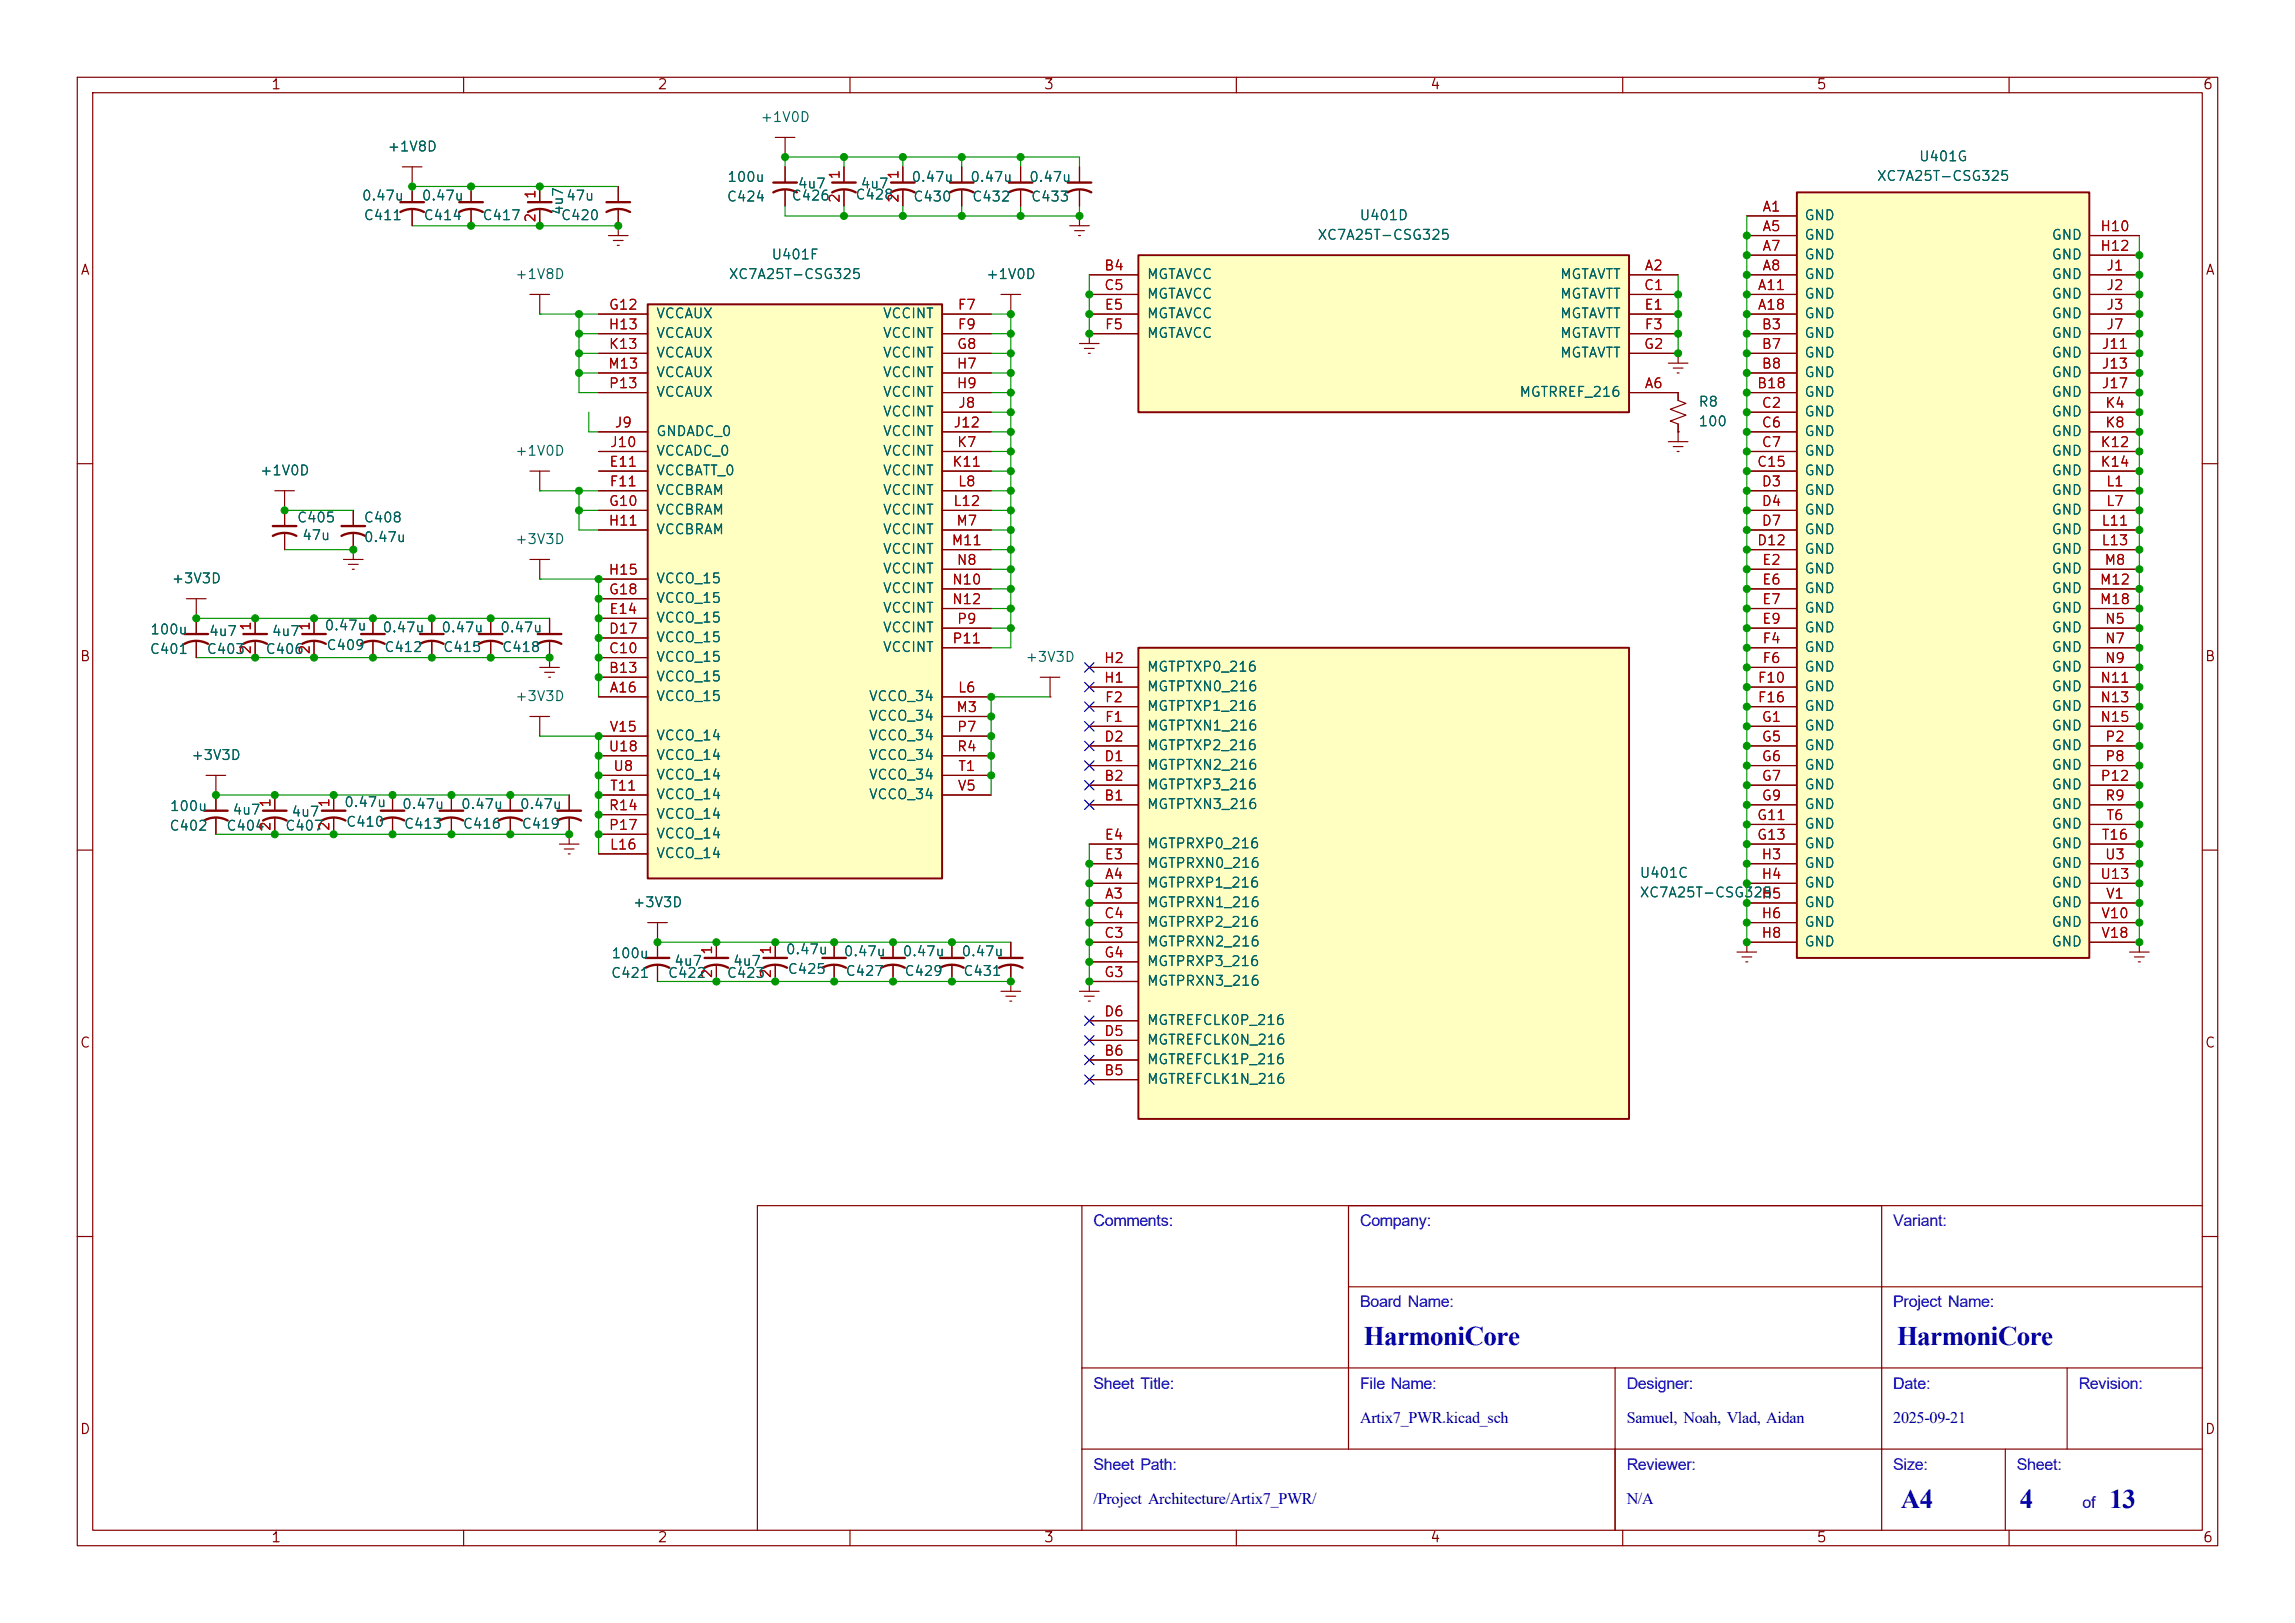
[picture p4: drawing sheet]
<svg xmlns="http://www.w3.org/2000/svg" width="297mm" height="210mm" viewBox="0 0 297 210" stroke-linecap="round" stroke-linejoin="round" font-family="sans-serif">
<defs><g id="words">
<g font-size="3.5" fill="#00007f">
<text x="176.5" y="174.1">HarmoniCore</text>
<text x="245.5" y="174.1">HarmoniCore</text>
<text x="246" y="195.1">A4</text>
<text x="261.4" y="195.1">4</text>
<text x="273" y="195.1">13</text>
</g>
<g font-size="2.1" fill="#00f">
<text x="141.5" y="158.7">Comments:</text>
<text x="176" y="158.7">Company:</text>
<text x="245" y="158.7">Variant:</text>
<text x="176" y="169.2">Board Name:</text>
<text x="245" y="169.2">Project Name:</text>
<text x="141.5" y="179.7">Sheet Title:</text>
<text x="176" y="179.7">File Name:</text>
<text x="210.5" y="179.7">Designer:</text>
<text x="245" y="179.7">Date:</text>
<text x="269" y="179.7">Revision:</text>
<text x="141.5" y="190.2">Sheet Path:</text>
<text x="210.5" y="190.2">Reviewer:</text>
<text x="245" y="190.2">Size:</text>
<text x="261" y="190.2">Sheet:</text>
<text x="269.5" y="195.2">of</text>
</g>
<g font-size="2.1" fill="#00007f">
<text x="176" y="184.2">Artix7_PWR.kicad_sch</text>
<text x="210.5" y="184.2">Samuel, Noah, Vlad, Aidan</text>
<text x="245" y="184.2">2025-09-21</text>
<text x="141.5" y="194.7">/Project Architecture/Artix7_PWR/</text>
<text x="210.5" y="194.7">N/A</text>
</g>
<g font-size="1.3" fill="#840000">
<text x="35" y="11.9">1</text>
<text x="85" y="11.9">2</text>
<text x="135" y="11.9">3</text>
<text x="185" y="11.9">4</text>
<text x="235" y="11.9">5</text>
<text x="285" y="11.9">6</text>
<text x="10.3" y="35.9">A</text>
<text x="285.3" y="35.9">A</text>
<text x="10.3" y="85.9">B</text>
<text x="285.3" y="85.9">B</text>
<text x="10.3" y="135.9">C</text>
<text x="285.3" y="135.9">C</text>
<text x="10.3" y="185.9">D</text>
<text x="285.3" y="185.9">D</text>
<text x="35" y="199.9">1</text>
<text x="85" y="199.9">2</text>
<text x="135" y="199.9">3</text>
<text x="185" y="199.9">4</text>
<text x="235" y="199.9">5</text>
<text x="285" y="199.9">6</text>
</g>
<g font-size="1.3" fill="#006464">
<text x="98.3" y="16.1">+1V0D</text>
<text x="50.1" y="19.9">+1V8D</text>
<text x="94" y="23.9">100u</text>
<text x="117.9" y="23.9">0.47u</text>
<text x="125.5" y="23.9">0.47u</text>
<text x="133.1" y="23.9">0.47u</text>
<text x="242.8" y="23.7">XC7A25T-CSG325</text>
<text x="248.2" y="21.2">U401G</text>
<text x="46.7" y="26.3">0.47u</text>
<text x="47" y="28.8">C411</text>
<text x="54.5" y="26.3">0.47u</text>
<text x="54.7" y="28.8">C414</text>
<text x="62.3" y="28.8">C417</text>
<text x="72.5" y="28.8">C420</text>
<text x="73.2" y="27.9" transform="rotate(-90 73.2 27.9)">4u7</text>
<text x="73.2" y="26.3">47u</text>
<text x="94" y="26.4">C424</text>
<text x="102.4" y="26.3">C426</text>
<text x="103.2" y="24.7">4u7</text>
<text x="110.6" y="26.1">C428</text>
<text x="111.3" y="24.7">4u7</text>
<text x="118.1" y="26.4">C430</text>
<text x="125.7" y="26.4">C432</text>
<text x="133.3" y="26.4">C433</text>
<text x="175.9" y="28.8">U401D</text>
<text x="233.4" y="28.8">GND</text>
<text x="99.7" y="33.9">U401F</text>
<text x="170.4" y="31.3">XC7A25T-CSG325</text>
<text x="233.4" y="31.3">GND</text>
<text x="233.4" y="33.9">GND</text>
<text x="265.4" y="31.3">GND</text>
<text x="265.4" y="33.9">GND</text>
<text x="66.6" y="36.4">+1V8D</text>
<text x="84.8" y="41.5">VCCAUX</text>
<text x="94.2" y="36.4">XC7A25T-CSG325</text>
<text x="114.2" y="41.5">VCCINT</text>
<text x="127.5" y="36.4">+1V0D</text>
<text x="148.3" y="36.4">MGTAVCC</text>
<text x="148.3" y="39">MGTAVCC</text>
<text x="148.3" y="41.5">MGTAVCC</text>
<text x="201.8" y="36.4">MGTAVTT</text>
<text x="201.8" y="39">MGTAVTT</text>
<text x="201.8" y="41.5">MGTAVTT</text>
<text x="233.4" y="36.4">GND</text>
<text x="233.4" y="39">GND</text>
<text x="233.4" y="41.5">GND</text>
<text x="265.4" y="36.4">GND</text>
<text x="265.4" y="39">GND</text>
<text x="265.4" y="41.5">GND</text>
<text x="84.8" y="44">VCCAUX</text>
<text x="84.8" y="46.6">VCCAUX</text>
<text x="114.2" y="44">VCCINT</text>
<text x="114.2" y="46.6">VCCINT</text>
<text x="148.3" y="44">MGTAVCC</text>
<text x="201.8" y="44">MGTAVTT</text>
<text x="201.8" y="46.6">MGTAVTT</text>
<text x="233.4" y="44">GND</text>
<text x="233.4" y="46.6">GND</text>
<text x="265.4" y="44">GND</text>
<text x="265.4" y="46.6">GND</text>
<text x="84.8" y="49.1">VCCAUX</text>
<text x="84.8" y="51.7">VCCAUX</text>
<text x="114.2" y="49.1">VCCINT</text>
<text x="114.2" y="51.7">VCCINT</text>
<text x="196.5" y="51.7">MGTRREF_216</text>
<text x="219.7" y="52.9">R8</text>
<text x="233.4" y="49.1">GND</text>
<text x="233.4" y="51.7">GND</text>
<text x="265.4" y="49.1">GND</text>
<text x="265.4" y="51.7">GND</text>
<text x="66.6" y="59.3">+1V0D</text>
<text x="84.8" y="56.7">GNDADC_0</text>
<text x="84.8" y="59.3">VCCADC_0</text>
<text x="114.2" y="54.2">VCCINT</text>
<text x="114.2" y="56.7">VCCINT</text>
<text x="114.2" y="59.3">VCCINT</text>
<text x="219.7" y="55.5">100</text>
<text x="233.4" y="54.2">GND</text>
<text x="233.4" y="56.7">GND</text>
<text x="233.4" y="59.3">GND</text>
<text x="265.4" y="54.2">GND</text>
<text x="265.4" y="56.7">GND</text>
<text x="265.4" y="59.3">GND</text>
<text x="33.6" y="61.8">+1V0D</text>
<text x="84.8" y="61.8">VCCBATT_0</text>
<text x="84.8" y="64.4">VCCBRAM</text>
<text x="114.2" y="61.8">VCCINT</text>
<text x="114.2" y="64.4">VCCINT</text>
<text x="233.4" y="61.8">GND</text>
<text x="233.4" y="64.4">GND</text>
<text x="265.4" y="61.8">GND</text>
<text x="265.4" y="64.4">GND</text>
<text x="38.3" y="67.9">C405</text>
<text x="39" y="70.2">47u</text>
<text x="47" y="67.9">C408</text>
<text x="47" y="70.5">0.47u</text>
<text x="66.6" y="70.7">+3V3D</text>
<text x="84.8" y="66.9">VCCBRAM</text>
<text x="84.8" y="69.4">VCCBRAM</text>
<text x="114.2" y="66.9">VCCINT</text>
<text x="114.2" y="69.4">VCCINT</text>
<text x="114.2" y="72">VCCINT</text>
<text x="233.4" y="66.9">GND</text>
<text x="233.4" y="69.4">GND</text>
<text x="233.4" y="72">GND</text>
<text x="265.4" y="66.9">GND</text>
<text x="265.4" y="69.4">GND</text>
<text x="265.4" y="72">GND</text>
<text x="22.1" y="75.8">+3V3D</text>
<text x="84.8" y="75.8">VCCO_15</text>
<text x="114.2" y="74.5">VCCINT</text>
<text x="114.2" y="77.1">VCCINT</text>
<text x="233.4" y="74.5">GND</text>
<text x="233.4" y="77.1">GND</text>
<text x="265.4" y="74.5">GND</text>
<text x="265.4" y="77.1">GND</text>
<text x="19.4" y="82.4">100u</text>
<text x="27" y="82.6">4u7</text>
<text x="35.1" y="82.6">4u7</text>
<text x="41.9" y="81.9">0.47u</text>
<text x="49.4" y="82.1">0.47u</text>
<text x="57" y="82.1">0.47u</text>
<text x="64.6" y="82.1">0.47u</text>
<text x="84.8" y="83.4">VCCO_15</text>
<text x="84.8" y="80.9">VCCO_15</text>
<text x="84.8" y="78.3">VCCO_15</text>
<text x="114.2" y="79.6">VCCINT</text>
<text x="114.2" y="82.1">VCCINT</text>
<text x="233.4" y="79.6">GND</text>
<text x="233.4" y="82.1">GND</text>
<text x="265.4" y="79.6">GND</text>
<text x="265.4" y="82.1">GND</text>
<text x="19.3" y="84.9">C401</text>
<text x="26.7" y="84.9">C403</text>
<text x="34.3" y="84.9">C406</text>
<text x="42.2" y="84.4">C409</text>
<text x="49.6" y="84.7">C412</text>
<text x="57.3" y="84.7">C415</text>
<text x="64.9" y="84.7">C418</text>
<text x="84.8" y="88.5">VCCO_15</text>
<text x="84.8" y="86">VCCO_15</text>
<text x="114.2" y="84.7">VCCINT</text>
<text x="132.6" y="86">+3V3D</text>
<text x="148.3" y="89.8">MGTPTXN0_216</text>
<text x="148.3" y="87.2">MGTPTXP0_216</text>
<text x="233.4" y="84.7">GND</text>
<text x="233.4" y="87.2">GND</text>
<text x="233.4" y="89.8">GND</text>
<text x="265.4" y="84.7">GND</text>
<text x="265.4" y="87.2">GND</text>
<text x="265.4" y="89.8">GND</text>
<text x="66.6" y="91">+3V3D</text>
<text x="84.8" y="91">VCCO_15</text>
<text x="112.4" y="91">VCCO_34</text>
<text x="112.4" y="93.6">VCCO_34</text>
<text x="148.3" y="94.8">MGTPTXN1_216</text>
<text x="148.3" y="92.3">MGTPTXP1_216</text>
<text x="233.4" y="92.3">GND</text>
<text x="233.4" y="94.8">GND</text>
<text x="265.4" y="92.3">GND</text>
<text x="265.4" y="94.8">GND</text>
<text x="24.7" y="98.7">+3V3D</text>
<text x="84.8" y="101.2">VCCO_14</text>
<text x="84.8" y="98.7">VCCO_14</text>
<text x="84.8" y="96.1">VCCO_14</text>
<text x="112.4" y="96.1">VCCO_34</text>
<text x="112.4" y="98.7">VCCO_34</text>
<text x="112.4" y="101.2">VCCO_34</text>
<text x="148.3" y="99.9">MGTPTXN2_216</text>
<text x="148.3" y="97.4">MGTPTXP2_216</text>
<text x="233.4" y="97.4">GND</text>
<text x="233.4" y="99.9">GND</text>
<text x="265.4" y="97.4">GND</text>
<text x="265.4" y="99.9">GND</text>
<text x="21.8" y="107.8">C402</text>
<text x="21.9" y="105.3">100u</text>
<text x="29.2" y="107.8">C404</text>
<text x="30" y="105.7">4u7</text>
<text x="36.8" y="107.8">C407</text>
<text x="37.6" y="106">4u7</text>
<text x="44.5" y="104.7">0.47u</text>
<text x="44.7" y="107.3">C410</text>
<text x="51.9" y="105">0.47u</text>
<text x="52.2" y="107.5">C413</text>
<text x="59.6" y="105">0.47u</text>
<text x="59.8" y="107.5">C416</text>
<text x="67.2" y="105">0.47u</text>
<text x="67.4" y="107.5">C419</text>
<text x="84.8" y="106.3">VCCO_14</text>
<text x="84.8" y="103.7">VCCO_14</text>
<text x="112.4" y="103.7">VCCO_34</text>
<text x="148.3" y="105">MGTPTXN3_216</text>
<text x="148.3" y="102.5">MGTPTXP3_216</text>
<text x="233.4" y="102.5">GND</text>
<text x="233.4" y="105">GND</text>
<text x="233.4" y="107.5">GND</text>
<text x="265.4" y="102.5">GND</text>
<text x="265.4" y="105">GND</text>
<text x="265.4" y="107.5">GND</text>
<text x="84.8" y="111.4">VCCO_14</text>
<text x="84.8" y="108.8">VCCO_14</text>
<text x="148.3" y="112.6">MGTPRXN0_216</text>
<text x="148.3" y="110.1">MGTPRXP0_216</text>
<text x="212.1" y="113.9">U401C</text>
<text x="233.4" y="110.1">GND</text>
<text x="233.4" y="112.6">GND</text>
<text x="265.4" y="110.1">GND</text>
<text x="265.4" y="112.6">GND</text>
<text x="81.8" y="117.7">+3V3D</text>
<text x="148.3" y="117.7">MGTPRXN1_216</text>
<text x="148.3" y="115.2">MGTPRXP1_216</text>
<text x="212.1" y="116.4">XC7A25T-CSG325</text>
<text x="233.4" y="115.2">GND</text>
<text x="233.4" y="117.7">GND</text>
<text x="265.4" y="115.2">GND</text>
<text x="265.4" y="117.7">GND</text>
<text x="79" y="124.3">100u</text>
<text x="87.2" y="125.3">4u7</text>
<text x="94.8" y="125.3">4u7</text>
<text x="101.6" y="123.8">0.47u</text>
<text x="109.1" y="124.1">0.47u</text>
<text x="116.7" y="124.1">0.47u</text>
<text x="124.3" y="124.1">0.47u</text>
<text x="148.3" y="122.8">MGTPRXN2_216</text>
<text x="148.3" y="120.2">MGTPRXP2_216</text>
<text x="148.3" y="125.3">MGTPRXP3_216</text>
<text x="233.4" y="120.2">GND</text>
<text x="233.4" y="122.8">GND</text>
<text x="265.4" y="120.2">GND</text>
<text x="265.4" y="122.8">GND</text>
<text x="79" y="126.8">C421</text>
<text x="86.3" y="126.8">C422</text>
<text x="94" y="126.8">C423</text>
<text x="101.8" y="126.3">C425</text>
<text x="109.3" y="126.6">C427</text>
<text x="117" y="126.6">C429</text>
<text x="124.6" y="126.6">C431</text>
<text x="148.3" y="127.9">MGTPRXN3_216</text>
<text x="148.3" y="135.5">MGTREFCLK0N_216</text>
<text x="148.3" y="132.9">MGTREFCLK0P_216</text>
<text x="148.3" y="140.6">MGTREFCLK1N_216</text>
<text x="148.3" y="138">MGTREFCLK1P_216</text>
</g>
<g font-size="1.3" fill="#a90000">
<text x="109" y="23.3" transform="rotate(-90 109 23.3)">1</text>
<text x="116.6" y="23.3" transform="rotate(-90 116.6 23.3)">1</text>
<text x="69.6" y="28.9" transform="rotate(-90 69.6 28.9)">2</text>
<text x="69.6" y="25.9" transform="rotate(-90 69.6 25.9)">1</text>
<text x="109" y="26.4" transform="rotate(-90 109 26.4)">2</text>
<text x="116.6" y="26.4" transform="rotate(-90 116.6 26.4)">2</text>
<text x="228" y="27.7">A1</text>
<text x="142.8" y="35.3">B4</text>
<text x="212.7" y="35.3">A2</text>
<text x="228" y="30.2">A5</text>
<text x="228" y="32.8">A7</text>
<text x="228" y="35.3">A8</text>
<text x="271.7" y="30.2">H10</text>
<text x="271.7" y="32.8">H12</text>
<text x="272.5" y="35.3">J1</text>
<text x="78.7" y="40.4">G12</text>
<text x="123.8" y="40.4">F7</text>
<text x="142.8" y="37.8">C5</text>
<text x="142.9" y="40.4">E5</text>
<text x="212.7" y="37.8">C1</text>
<text x="212.7" y="40.4">E1</text>
<text x="227.4" y="37.8">A11</text>
<text x="227.4" y="40.4">A18</text>
<text x="272.5" y="37.8">J2</text>
<text x="272.5" y="40.4">J3</text>
<text x="78.7" y="42.9">H13</text>
<text x="78.7" y="45.5">K13</text>
<text x="123.8" y="45.5">G8</text>
<text x="123.8" y="42.9">F9</text>
<text x="142.9" y="42.9">F5</text>
<text x="212.7" y="45.5">G2</text>
<text x="212.7" y="42.9">F3</text>
<text x="227.9" y="42.9">B3</text>
<text x="227.9" y="45.5">B7</text>
<text x="271.9" y="45.5">J11</text>
<text x="272.5" y="42.9">J7</text>
<text x="78.6" y="48">M13</text>
<text x="78.7" y="50.5">P13</text>
<text x="123.7" y="48">H7</text>
<text x="123.7" y="50.5">H9</text>
<text x="123.9" y="53.1">J8</text>
<text x="212.7" y="50.5">A6</text>
<text x="227.3" y="50.5">B18</text>
<text x="227.9" y="48">B8</text>
<text x="227.9" y="53.1">C2</text>
<text x="271.9" y="48">J13</text>
<text x="271.9" y="50.5">J17</text>
<text x="272.3" y="53.1">K4</text>
<text x="78.9" y="58.2">J10</text>
<text x="79.5" y="55.6">J9</text>
<text x="123.3" y="55.6">J12</text>
<text x="123.8" y="58.2">K7</text>
<text x="227.9" y="55.6">C6</text>
<text x="227.9" y="58.2">C7</text>
<text x="271.7" y="58.2">K12</text>
<text x="272.3" y="55.6">K8</text>
<text x="78.7" y="65.8">G10</text>
<text x="78.8" y="60.7">E11</text>
<text x="78.8" y="63.2">F11</text>
<text x="123.1" y="60.7">K11</text>
<text x="123.3" y="65.8">L12</text>
<text x="123.9" y="63.2">L8</text>
<text x="227.3" y="60.7">C15</text>
<text x="227.9" y="63.2">D3</text>
<text x="227.9" y="65.8">D4</text>
<text x="271.7" y="60.7">K14</text>
<text x="272.5" y="63.2">L1</text>
<text x="272.5" y="65.8">L7</text>
<text x="78.7" y="68.3">H11</text>
<text x="123.1" y="70.9">M11</text>
<text x="123.7" y="68.3">M7</text>
<text x="227.3" y="70.9">D12</text>
<text x="227.9" y="68.3">D7</text>
<text x="271.9" y="68.3">L11</text>
<text x="271.9" y="70.9">L13</text>
<text x="78.7" y="74.7">H15</text>
<text x="78.7" y="77.2">G18</text>
<text x="123.1" y="75.9">N10</text>
<text x="123.7" y="73.4">N8</text>
<text x="228" y="73.4">E2</text>
<text x="228" y="75.9">E6</text>
<text x="271.6" y="75.9">M12</text>
<text x="272.3" y="73.4">M8</text>
<text x="32.8" y="81.7" transform="rotate(-90 32.8 81.7)">1</text>
<text x="40.4" y="81.7" transform="rotate(-90 40.4 81.7)">1</text>
<text x="78.7" y="82.3">D17</text>
<text x="78.8" y="79.8">E14</text>
<text x="123.1" y="78.5">N12</text>
<text x="123.1" y="83.6">P11</text>
<text x="123.8" y="81">P9</text>
<text x="228" y="78.5">E7</text>
<text x="228" y="81">E9</text>
<text x="228" y="83.6">F4</text>
<text x="271.6" y="78.5">M18</text>
<text x="272.3" y="81">N5</text>
<text x="272.3" y="83.6">N7</text>
<text x="32.8" y="84.8" transform="rotate(-90 32.8 84.8)">2</text>
<text x="40.4" y="84.8" transform="rotate(-90 40.4 84.8)">2</text>
<text x="78.7" y="87.4">B13</text>
<text x="78.7" y="84.8">C10</text>
<text x="78.8" y="89.9">A16</text>
<text x="123.9" y="89.9">L6</text>
<text x="142.8" y="88.6">H1</text>
<text x="142.8" y="86.1">H2</text>
<text x="227.4" y="88.6">F10</text>
<text x="228" y="86.1">F6</text>
<text x="271.7" y="88.6">N11</text>
<text x="272.3" y="86.1">N9</text>
<text x="78.8" y="95">V15</text>
<text x="123.7" y="92.5">M3</text>
<text x="123.8" y="95">P7</text>
<text x="142.9" y="93.7">F1</text>
<text x="142.9" y="91.2">F2</text>
<text x="227.4" y="91.2">F16</text>
<text x="227.9" y="93.7">G1</text>
<text x="271.7" y="91.2">N13</text>
<text x="271.7" y="93.7">N15</text>
<text x="78.7" y="97.5">U18</text>
<text x="79.3" y="100.1">U8</text>
<text x="123.8" y="97.5">R4</text>
<text x="123.9" y="100.1">T1</text>
<text x="142.8" y="101.3">B2</text>
<text x="142.8" y="98.8">D1</text>
<text x="142.8" y="96.3">D2</text>
<text x="227.9" y="96.3">G5</text>
<text x="227.9" y="98.8">G6</text>
<text x="227.9" y="101.3">G7</text>
<text x="271.7" y="101.3">P12</text>
<text x="272.3" y="96.3">P2</text>
<text x="272.3" y="98.8">P8</text>
<text x="35.3" y="107.6" transform="rotate(-90 35.3 107.6)">2</text>
<text x="35.3" y="104.6" transform="rotate(-90 35.3 104.6)">1</text>
<text x="42.9" y="107.6" transform="rotate(-90 42.9 107.6)">2</text>
<text x="42.9" y="104.6" transform="rotate(-90 42.9 104.6)">1</text>
<text x="78.7" y="107.7">P17</text>
<text x="78.7" y="105.2">R14</text>
<text x="78.9" y="102.6">T11</text>
<text x="123.8" y="102.6">V5</text>
<text x="142.8" y="103.9">B1</text>
<text x="227.3" y="106.4">G11</text>
<text x="227.9" y="103.9">G9</text>
<text x="272.3" y="103.9">R9</text>
<text x="272.5" y="106.4">T6</text>
<text x="78.8" y="110.2">L16</text>
<text x="142.9" y="111.5">E3</text>
<text x="142.9" y="109">E4</text>
<text x="227.3" y="109">G13</text>
<text x="227.9" y="111.5">H3</text>
<text x="271.9" y="109">T16</text>
<text x="272.3" y="111.5">U3</text>
<text x="142.8" y="119.1">C4</text>
<text x="142.9" y="116.6">A3</text>
<text x="142.9" y="114">A4</text>
<text x="227.9" y="114">H4</text>
<text x="227.9" y="116.6">H5</text>
<text x="227.9" y="119.1">H6</text>
<text x="271.7" y="114">U13</text>
<text x="271.8" y="119.1">V10</text>
<text x="272.4" y="116.6">V1</text>
<text x="92.5" y="123.6" transform="rotate(-90 92.5 123.6)">1</text>
<text x="100.1" y="123.6" transform="rotate(-90 100.1 123.6)">1</text>
<text x="142.8" y="121.7">C3</text>
<text x="142.8" y="124.2">G4</text>
<text x="227.9" y="121.7">H8</text>
<text x="271.8" y="121.7">V18</text>
<text x="92.5" y="126.7" transform="rotate(-90 92.5 126.7)">2</text>
<text x="100.1" y="126.7" transform="rotate(-90 100.1 126.7)">2</text>
<text x="142.8" y="131.8">D6</text>
<text x="142.8" y="126.7">G3</text>
<text x="142.8" y="136.9">B6</text>
<text x="142.8" y="134.4">D5</text>
<text x="142.8" y="139.4">B5</text>
</g>
</g></defs>
<g fill="none" stroke="#840000" stroke-width=".15">
<path d="M10 10h277v190h-277zM12 12h273v186h-273zM60 10v2M110 10v2M160 10v2M210 10v2M260 10v2M52.1 21.6h2.5M53.3 24.1h.1M53.3 21.6v4.6M53.3 27.2v2M61 24.1v2.1"/>
<path d="M61 27.2v2M68.6 38.1h2.5M69.8 24.1v2.1M69.8 27.2v2M69.8 38.1v2.5M80 24.1v2.1M80 27.2v2M69.8 40.6h.1M139.7 44.5h2.5M140.3 45.1h1.3M140.8 45.7h.3M141 43.2h.1"/>
<path d="M141 43.2v1.3M10 60h2M68.6 61h2.5M69.8 63.5h.1M69.8 61v2.5M285 60h2M134.6 87.6h2.6M135.9 90.2h.1M135.9 87.6v2.6M10 110h2M58.4 102.9v2M58.4 105.9v2.1"/>
<path d="M285 110h2M123.2 121.9v2.1M123.2 125v2M129.5 128.3h2.6M130.2 128.9h1.2M130.7 129.5h.2M130.8 127h.1M130.8 121.9v2.1M130.8 125v3.3M139.7 128.3h2.5M140.3 128.9h1.3M140.8 129.5h.3"/>
<path d="M141 127h.1M141 127v1.3M140 156v42M174.5 156v31.5M243.5 156v42M285 156h-187v42M10 160h2M140 177h145M174.5 166.5h110.5M209 177v21M267.5 177v10.5M285 160h2"/>
<path d="M60 198v2M110 198v2M140 187.5h145M160 198v2M210 198v2M259.5 187.5v10.5M260 198v2"/>
</g>
<g fill="none" stroke="#840000" stroke-width=".3">
<path d="M51.8 27.4a3.2 3.2 0 0 1 3.1 0M51.8 26.2h3.1M59.4 27.4a3.2 3.2 0 0 1 3.1 0M59.4 26.2h3.1M68.3 27.4a3.2 3.2 0 0 1 3.1 0M68.3 26.2h3.1M78.5 27.4a3.2 3.2 0 0 1 3 0M78.5 26.2h3M56.9 106.2a3.2 3.2 0 0 1 3 0M56.9 104.9h3M121.7 125.2a3.2 3.2 0 0 1 3 0M121.7 124h3"/>
<path d="M129.3 125.2a3.2 3.2 0 0 1 3 0M129.3 124h3"/>
</g>
<path d="M147.3 33h63.5v20.3h-63.5z" fill="#ffffc2"/>
<path d="M147.3 33h63.5v20.3h-63.5z" fill="none" stroke="#840000" stroke-width=".25"/>
<g fill="none" stroke="#840000" stroke-width=".15">
<path d="M132.1 21.6v2M132.1 24.6v2.1M141 35.6h6.3M141 38.1h6.3M210.8 35.6h6.4M210.8 38.1h6.4M141 40.6h6.3M141 43.2h6.3M210.8 50.8h6.4v1l1 .4-2 .8 2 .7-2 .8 1 .4v2.3M210.8 40.6h6.4M210.8 43.2h6.4M210.8 45.7h6.4"/>
<path d="M215.9 57.2h2.5M215.9 47h2.5M216.5 57.8h1.3M216.5 47.6h1.3M217 58.4h.3M217 48.3h.3M217.2 55.9h.1M217.2 45.7h.1M217.2 45.7v1.3M68.6 72.4h2.5M69.8 74.9h.1M69.8 72.4v2.5"/>
<path d="M63.5 80v2M63.5 83.1v2M68.6 92.7h2.5M69.8 95.3h.1M69.8 86.4h2.6M69.8 92.7v2.6M70.5 87h1.3M71 87.6h.2M71.1 85.1h.1M71.1 80v2M71.1 83.1v3.3M43.2 102.9v2"/>
<path d="M43.2 105.9v2.1M66 102.9v2M66 105.9v2.1M72.4 109.2h2.5M73 109.9h1.3M73.5 110.5h.3M73.7 108h.1M73.7 102.9v2M73.7 105.9v3.3M275.6 123.2h2.5M276.2 123.8h1.3M276.7 124.5h.3"/>
<path d="M276.9 121.9h.1M276.9 121.9v1.3"/>
</g>
<path d="M130.6 24.9a3.2 3.2 0 0 1 3 0M130.6 23.6h3M62 83.3a3.2 3.2 0 0 1 3 0M62 82h3M69.6 83.3a3.2 3.2 0 0 1 3 0M69.6 82h3M41.7 106.2a3.2 3.2 0 0 1 3 0M41.7 104.9h3M64.5 106.2a3.2 3.2 0 0 1 3.1 0M64.5 104.9h3.1M72.1 106.2a3.2 3.2 0 0 1 3.1 0M72.1 104.9h3.1" fill="none" stroke="#840000" stroke-width=".3"/>
<path d="M147.3 83.8h63.5v61h-63.5z" fill="#ffffc2"/>
<path d="M147.3 83.8h63.5v61h-63.5z" fill="none" stroke="#840000" stroke-width=".25"/>
<g fill="none" stroke="#840000" stroke-width=".15">
<path d="M141 99.1h6.3M141 96.5h6.3M141 94h6.3M141 91.4h6.3M141 88.9h6.3M141 86.4h6.3M50.8 102.9v2M50.8 105.9v2.1M141 116.8h6.3M141 114.3h6.3M141 104.1h6.3M141 101.6h6.3"/>
<path d="M141 119.4h6.3M141 111.8h6.3M141 109.2h6.3M141 139.7h6.3M141 137.2h6.3M141 121.9h6.3M141 134.6h6.3M141 132.1h6.3M141 127h6.3M141 124.5h6.3M224.8 123.2h2.5M225.4 123.8h1.3"/>
<path d="M225.9 124.5h.3M226.1 121.9h.1M226.1 121.9v1.3"/>
</g>
<path d="M49.3 106.2a3.2 3.2 0 0 1 3 0M49.3 104.9h3" fill="none" stroke="#840000" stroke-width=".3"/>
<path d="M232.5 24.9h37.9v99.1h-37.9z" fill="#ffffc2"/>
<path d="M232.5 24.9h37.9v99.1h-37.9z" fill="none" stroke="#840000" stroke-width=".25"/>
<g fill="none" stroke="#840000" stroke-width=".15">
<path d="M226.1 27.9h6.3M226.1 30.5h6.3M226.1 33h6.3M226.1 35.6h6.3M226.1 38.1h6.3M270.5 30.5h6.4M270.5 33h6.4M270.5 35.6h6.4M270.5 38.1h6.4M226.1 40.6h6.3M226.1 43.2h6.3M226.1 45.7h6.3"/>
<path d="M226.1 48.3h6.3M226.1 50.8h6.3M226.1 53.3h6.3M226.1 55.9h6.3M226.1 58.4h6.3M270.5 40.6h6.4M270.5 43.2h6.4M270.5 45.7h6.4M270.5 48.3h6.4M270.5 50.8h6.4M270.5 53.3h6.4M270.5 55.9h6.4"/>
<path d="M270.5 58.4h6.4M24.1 77.5h2.6M25.4 77.5v4.5M35.6 63.5h2.5M36.8 66h.1M36.8 63.5v4.6M36.8 69.1v2M44.4 72.4h2.6M45.1 73h1.3M45.6 73.7h.2M45.7 71.1h.1M45.7 66v2.1"/>
<path d="M45.7 69.1v3.3M226.1 61h6.3M226.1 63.5h6.3M226.1 66h6.3M226.1 68.6h6.3M226.1 71.1h6.3M226.1 73.7h6.3M226.1 76.2h6.3M226.1 78.7h6.3M270.5 61h6.4M270.5 63.5h6.4M270.5 66h6.4"/>
<path d="M270.5 68.6h6.4M270.5 71.1h6.4M270.5 73.7h6.4M270.5 76.2h6.4M270.5 78.7h6.4M25.4 80h.1M25.4 83.1v2M33 80v2M33 83.1v2M40.6 80v2M40.6 83.1v2M48.3 80v2"/>
<path d="M48.3 83.1v2M55.9 80v2M55.9 83.1v2M226.1 81.3h6.3M226.1 83.8h6.3M226.1 86.4h6.3M226.1 88.9h6.3M226.1 91.4h6.3M226.1 94h6.3M226.1 96.5h6.3M226.1 99.1h6.3M270.5 81.3h6.4"/>
<path d="M270.5 83.8h6.4M270.5 86.4h6.4M270.5 88.9h6.4M270.5 91.4h6.4M270.5 94h6.4M270.5 96.5h6.4M270.5 99.1h6.4M26.7 100.3h2.5M27.9 102.9h.1M27.9 100.3v4.6M27.9 105.9v2.1M35.6 102.9v2"/>
<path d="M35.6 105.9v2.1M226.1 101.6h6.3M226.1 104.1h6.3M226.1 106.7h6.3M226.1 109.2h6.3M226.1 111.8h6.3M226.1 114.3h6.3M226.1 116.8h6.3M226.1 119.4h6.3M270.5 101.6h6.4M270.5 104.1h6.4M270.5 106.7h6.4"/>
<path d="M270.5 109.2h6.4M270.5 111.8h6.4M270.5 114.3h6.4M270.5 116.8h6.4M270.5 119.4h6.4M92.7 121.9v2.1M92.7 125v2M226.1 121.9h6.3M270.5 121.9h6.4"/>
</g>
<g fill="none" stroke="#840000" stroke-width=".3">
<path d="M35.3 69.3a3.2 3.2 0 0 1 3.1 0M35.3 68.1h3.1M44.2 69.3a3.2 3.2 0 0 1 3 0M44.2 68.1h3M23.9 83.3a3.2 3.2 0 0 1 3 0M23.9 82h3M31.5 83.3a3.2 3.2 0 0 1 3 0M31.5 82h3M39.1 83.3a3.2 3.2 0 0 1 3.1 0M39.1 82h3.1M46.7 83.3a3.2 3.2 0 0 1 3.1 0M46.7 82h3.1"/>
<path d="M54.4 83.3a3.2 3.2 0 0 1 3 0M54.4 82h3M26.4 106.2a3.2 3.2 0 0 1 3.1 0M26.4 104.9h3.1M34 106.2a3.2 3.2 0 0 1 3.1 0M34 104.9h3.1M91.2 125.2a3.2 3.2 0 0 1 3 0M91.2 124h3"/>
</g>
<path d="M83.8 39.4h38.1v74.3h-38.1z" fill="#ffffc2"/>
<path d="M83.8 39.4h38.1v74.3h-38.1z" fill="none" stroke="#840000" stroke-width=".25"/>
<g fill="none" stroke="#840000" stroke-width=".15">
<path d="M100.3 17.8h2.6M101.6 17.8v2.5M53.3 24.1h.1M53.3 24.1v2.1M53.3 27.2v2M61 24.1v2.1M61 27.2v2M69.8 24.1v2.1M69.8 27.2v2M78.7 30.5h2.6M79.4 31.1h1.2M79.9 31.8h.2"/>
<path d="M80 29.2h.1M80 24.1v2.1M80 27.2v3.3M101.6 20.3h.1M101.6 21.6v2M101.6 24.6v2.1M109.2 21.6v2M109.2 24.6v2.1M116.8 21.6v2M116.8 24.6v2.1M124.5 21.6v2M124.5 24.6v2.1"/>
<path d="M129.5 38.1h2.6M130.8 38.1v2.5M132.1 21.6v2M132.1 24.6v2.1M138.4 29.2h2.6M139.1 29.8h1.2M139.6 30.5h.2M139.7 27.9h.1M139.7 21.6v2M139.7 24.6v2.1M139.7 27.9v1.3M141 38.1h6.3"/>
<path d="M141 35.6h6.3M210.8 38.1h6.4M210.8 35.6h6.4M226.1 30.5h6.3M226.1 38.1h6.3M226.1 35.6h6.3M226.1 27.9h6.3M226.1 33h6.3M270.5 30.5h6.4M270.5 38.1h6.4M270.5 35.6h6.4M270.5 33h6.4"/>
<path d="M77.5 40.6h6.3M77.5 43.2h6.3M77.5 45.7h6.3M77.5 48.3h6.3M77.5 50.8h6.3M77.5 55.9h6.3M77.5 58.4h6.3M121.9 40.6h6.4M121.9 43.2h6.4M121.9 45.7h6.4M121.9 48.3h6.4M121.9 50.8h6.4"/>
<path d="M121.9 53.3h6.4M121.9 55.9h6.4M121.9 58.4h6.4M130.8 40.6h.1M141 43.2h.1M141 40.6h6.3M141 43.2h6.3M210.8 40.6h6.4M210.8 43.2h6.4M210.8 45.7h6.4M210.8 50.8h6.4v1M217.2 55.9h.1"/>
<path d="M217.2 45.7h.1M217.2 54.9v1M226.1 40.6h6.3M226.1 43.2h6.3M226.1 45.7h6.3M226.1 48.3h6.3M226.1 50.8h6.3M226.1 53.3h6.3M226.1 55.9h6.3M226.1 58.4h6.3M270.5 40.6h6.4M270.5 43.2h6.4"/>
<path d="M270.5 45.7h6.4M270.5 48.3h6.4M270.5 50.8h6.4M270.5 53.3h6.4M270.5 55.9h6.4M270.5 58.4h6.4M36.8 66h.1M36.8 66v2.1M36.8 69.1v2M45.7 71.1h.1M45.7 66v2.1M45.7 69.1v2"/>
<path d="M77.5 61h6.3M77.5 63.5h6.3M77.5 66h6.3M77.5 77.5h6.3M77.5 68.6h6.3M77.5 74.9h6.3M121.9 61h6.4M121.9 63.5h6.4M121.9 66h6.4M121.9 68.6h6.4M121.9 71.1h6.4M121.9 73.7h6.4"/>
<path d="M121.9 76.2h6.4M121.9 78.7h6.4M226.1 61h6.3M226.1 63.5h6.3M226.1 66h6.3M226.1 68.6h6.3M226.1 71.1h6.3M226.1 73.7h6.3M226.1 76.2h6.3M226.1 78.7h6.3M270.5 61h6.4M270.5 63.5h6.4"/>
<path d="M270.5 66h6.4M270.5 68.6h6.4M270.5 71.1h6.4M270.5 73.7h6.4M270.5 76.2h6.4M270.5 78.7h6.4M25.4 80h.1M25.4 80v2M25.4 83.1v2M33 80v2M33 83.1v2M40.6 80v2"/>
<path d="M40.6 83.1v2M48.3 80v2M48.3 83.1v2M55.9 80v2M55.9 83.1v2M63.5 80v2M63.5 83.1v2M71.1 85.1h.1M71.1 80v2M71.1 83.1v2M77.5 90.2h6.3M77.5 87.6h6.3"/>
<path d="M77.5 85.1h6.3M77.5 82.6h6.3M77.5 80h6.3M77.5 95.3h6.3M77.5 97.8h6.3M121.9 90.2h6.4M121.9 92.7h6.4M121.9 95.3h6.4M121.9 81.3h6.4M121.9 83.8h6.4M121.9 97.8h6.4M141 99.1h6.3"/>
<path d="M141 96.5h6.3M141 94h6.3M141 91.4h6.3M141 88.9h6.3M141 86.4h6.3M226.1 81.3h6.3M226.1 83.8h6.3M226.1 99.1h6.3M226.1 96.5h6.3M226.1 94h6.3M226.1 91.4h6.3M226.1 88.9h6.3"/>
<path d="M226.1 86.4h6.3M270.5 81.3h6.4M270.5 83.8h6.4M270.5 99.1h6.4M270.5 96.5h6.4M270.5 94h6.4M270.5 91.4h6.4M270.5 88.9h6.4M270.5 86.4h6.4M27.9 102.9h.1M27.9 102.9v2M27.9 105.9v2.1"/>
<path d="M35.6 102.9v2M35.6 105.9v2.1M43.2 102.9v2M43.2 105.9v2.1M50.8 102.9v2M50.8 105.9v2.1M58.4 102.9v2M58.4 105.9v2.1M66 102.9v2M66 105.9v2.1M73.7 108h.1M73.7 102.9v2"/>
<path d="M73.7 105.9v2.1M77.5 110.5h6.3M77.5 108h6.3M77.5 105.4h6.3M77.5 100.3h6.3M77.5 102.9h6.3M83.8 119.4h2.6M85.1 119.4v4.6M121.9 100.3h6.4M121.9 102.9h6.4M141 119.4h6.3M141 116.8h6.3"/>
<path d="M141 114.3h6.3M141 104.1h6.3M141 101.6h6.3M141 111.8h6.3M141 109.2h6.3M226.1 119.4h6.3M226.1 116.8h6.3M226.1 114.3h6.3M226.1 104.1h6.3M226.1 101.6h6.3M226.1 111.8h6.3M226.1 109.2h6.3"/>
<path d="M226.1 106.7h6.3M270.5 119.4h6.4M270.5 116.8h6.4M270.5 114.3h6.4M270.5 104.1h6.4M270.5 101.6h6.4M270.5 111.8h6.4M270.5 109.2h6.4M270.5 106.7h6.4M85.1 121.9h.1M85.1 125v2M92.7 121.9v2.1"/>
<path d="M92.7 125v2M100.3 121.9v2.1M100.3 125v2M107.9 121.9v2.1M107.9 125v2M115.6 121.9v2.1M115.6 125v2M123.2 121.9v2.1M123.2 125v2M130.8 127h.1M130.8 121.9v2.1M130.8 125v2"/>
<path d="M141 127h.1M141 139.7h6.3M141 137.2h6.3M141 121.9h6.3M141 134.6h6.3M141 132.1h6.3M141 127h6.3M141 124.5h6.3M226.1 121.9h.1M226.1 121.9h6.3M270.5 121.9h6.4M276.9 121.9h.1"/>
</g>
<g fill="none" stroke="#840000" stroke-width=".3">
<path d="M100.1 24.9a3.2 3.2 0 0 1 3 0M100.1 23.6h3M107.7 24.9a3.2 3.2 0 0 1 3 0M107.7 23.6h3M115.3 24.9a3.2 3.2 0 0 1 3.1 0M115.3 23.6h3.1M122.9 24.9a3.2 3.2 0 0 1 3.1 0M122.9 23.6h3.1M138.2 24.9a3.2 3.2 0 0 1 3 0M138.2 23.6h3M83.6 125.2a3.2 3.2 0 0 1 3 0M83.6 124h3"/>
<path d="M98.8 125.2a3.2 3.2 0 0 1 3.1 0M98.8 124h3.1M106.4 125.2a3.2 3.2 0 0 1 3.1 0M106.4 124h3.1M114 125.2a3.2 3.2 0 0 1 3.1 0M114 124h3.1"/>
</g>
<g fill="none" stroke="#009600" stroke-width=".15">
<path d="M53.3 29.2h26.7M53.3 24.1h26.7M101.6 26.7v1.2h38.1v-1.2M101.6 21.6v-1.3h38.1v1.3M109.2 20.3v1.3M109.2 26.7v1.2M116.8 20.3v1.3M116.8 26.7v1.2M124.5 20.3v1.3M124.5 26.7v1.2M132.1 20.3v1.3M132.1 26.7v1.2"/>
<path d="M141 35.6v7.6M217.2 35.6v10.1M226.1 27.9v94M276.9 30.5v91.4M69.8 40.6h7.7M74.9 40.6v10.2h2.6M74.9 45.7h2.6M74.9 43.2h2.6M74.9 48.3h2.6M76.2 53.3v2.6h1.3M128.3 45.7h2.5M128.3 40.6h2.5v43.2h-2.5"/>
<path d="M128.3 43.2h2.5M128.3 48.3h2.5M128.3 50.8h2.5M128.3 53.3h2.5M128.3 58.4h2.5M128.3 55.9h2.5M36.8 66h8.9M36.8 71.1h8.9M69.8 63.5h7.7M69.8 74.9h7.7v15.3M74.9 66h2.6M74.9 63.5v5.1h2.6"/>
<path d="M128.3 66h2.5M128.3 71.1h2.5M128.3 68.6h2.5M128.3 73.7h2.5M128.3 76.2h2.5M128.3 63.5h2.5M128.3 61h2.5M128.3 78.7h2.5M25.4 85.1h45.7M25.4 80h45.7M69.8 95.3h7.7v15.2M128.3 81.3h2.5"/>
<path d="M135.9 90.2h-7.6v12.7M27.9 108h45.8M27.9 102.9h45.8M141 109.2v17.8M85.1 127h45.7M85.1 121.9h45.7"/>
</g>
<g fill="none" stroke="#000084" stroke-width=".15">
<path d="M140.4 88.3l1.2 1.2M140.4 85.8l1.2 1.2M140.4 98.5l1.2 1.2M140.4 90.8l1.2 1.2M140.4 95.9l1.2 1.2M140.4 93.4l1.2 1.2M141.6 88.3l-1.2 1.2M141.6 85.8l-1.2 1.2M141.6 98.5l-1.2 1.2M141.6 90.8l-1.2 1.2M141.6 95.9l-1.2 1.2M141.6 93.4l-1.2 1.2"/>
<path d="M140.4 101l1.2 1.2M140.4 103.5l1.2 1.2M141.6 101l-1.2 1.2M141.6 103.5l-1.2 1.2M140.4 131.5l1.2 1.2M140.4 134l1.2 1.2M140.4 136.6l1.2 1.2M140.4 139.1l1.2 1.2M141.6 131.5l-1.2 1.2M141.6 134l-1.2 1.2M141.6 136.6l-1.2 1.2M141.6 139.1l-1.2 1.2"/>
</g>
<g fill="#009600" stroke="#009600" stroke-width=".13">
<circle cx="226.1" cy="68.6" r=".46"/>
<circle cx="226.1" cy="66" r=".46"/>
<circle cx="226.1" cy="55.9" r=".46"/>
<circle cx="226.1" cy="53.3" r=".46"/>
<circle cx="226.1" cy="50.8" r=".46"/>
<circle cx="226.1" cy="30.5" r=".46"/>
<circle cx="226.1" cy="33" r=".46"/>
<circle cx="226.1" cy="35.6" r=".46"/>
<circle cx="226.1" cy="38.1" r=".46"/>
<circle cx="226.1" cy="45.7" r=".46"/>
<circle cx="226.1" cy="48.3" r=".46"/>
<circle cx="226.1" cy="43.2" r=".46"/>
<circle cx="217.2" cy="45.7" r=".46"/>
<circle cx="217.2" cy="43.2" r=".46"/>
<circle cx="226.1" cy="63.5" r=".46"/>
<circle cx="226.1" cy="61" r=".46"/>
<circle cx="226.1" cy="58.4" r=".46"/>
<circle cx="217.2" cy="38.1" r=".46"/>
<circle cx="226.1" cy="40.6" r=".46"/>
<circle cx="217.2" cy="40.6" r=".46"/>
<circle cx="226.1" cy="96.5" r=".46"/>
<circle cx="226.1" cy="94" r=".46"/>
<circle cx="226.1" cy="91.4" r=".46"/>
<circle cx="226.1" cy="99.1" r=".46"/>
<circle cx="226.1" cy="109.2" r=".46"/>
<circle cx="226.1" cy="114.3" r=".46"/>
<circle cx="226.1" cy="111.8" r=".46"/>
<circle cx="226.1" cy="81.3" r=".46"/>
<circle cx="226.1" cy="76.2" r=".46"/>
<circle cx="226.1" cy="78.7" r=".46"/>
<circle cx="226.1" cy="83.8" r=".46"/>
<circle cx="226.1" cy="86.4" r=".46"/>
<circle cx="226.1" cy="88.9" r=".46"/>
<circle cx="226.1" cy="116.8" r=".46"/>
<circle cx="226.1" cy="119.4" r=".46"/>
<circle cx="226.1" cy="121.9" r=".46"/>
<circle cx="226.1" cy="71.1" r=".46"/>
<circle cx="226.1" cy="73.7" r=".46"/>
<circle cx="226.1" cy="104.1" r=".46"/>
<circle cx="226.1" cy="106.7" r=".46"/>
<circle cx="226.1" cy="101.6" r=".46"/>
<circle cx="130.8" cy="78.7" r=".46"/>
<circle cx="128.3" cy="90.2" r=".46"/>
<circle cx="141" cy="116.8" r=".46"/>
<circle cx="141" cy="121.9" r=".46"/>
<circle cx="141" cy="114.3" r=".46"/>
<circle cx="141" cy="111.8" r=".46"/>
<circle cx="141" cy="119.4" r=".46"/>
<circle cx="128.3" cy="97.8" r=".46"/>
<circle cx="128.3" cy="100.3" r=".46"/>
<circle cx="128.3" cy="92.7" r=".46"/>
<circle cx="128.3" cy="95.3" r=".46"/>
<circle cx="130.8" cy="127" r=".46"/>
<circle cx="141" cy="124.5" r=".46"/>
<circle cx="141" cy="127" r=".46"/>
<circle cx="276.9" cy="94" r=".46"/>
<circle cx="276.9" cy="99.1" r=".46"/>
<circle cx="276.9" cy="96.5" r=".46"/>
<circle cx="276.9" cy="91.4" r=".46"/>
<circle cx="276.9" cy="109.2" r=".46"/>
<circle cx="276.9" cy="111.8" r=".46"/>
<circle cx="276.9" cy="114.3" r=".46"/>
<circle cx="276.9" cy="88.9" r=".46"/>
<circle cx="276.9" cy="86.4" r=".46"/>
<circle cx="276.9" cy="73.7" r=".46"/>
<circle cx="276.9" cy="76.2" r=".46"/>
<circle cx="276.9" cy="68.6" r=".46"/>
<circle cx="276.9" cy="71.1" r=".46"/>
<circle cx="276.9" cy="104.1" r=".46"/>
<circle cx="276.9" cy="101.6" r=".46"/>
<circle cx="276.9" cy="106.7" r=".46"/>
<circle cx="276.9" cy="116.8" r=".46"/>
<circle cx="276.9" cy="119.4" r=".46"/>
<circle cx="276.9" cy="121.9" r=".46"/>
<circle cx="276.9" cy="83.8" r=".46"/>
<circle cx="276.9" cy="81.3" r=".46"/>
<circle cx="276.9" cy="78.7" r=".46"/>
<circle cx="276.9" cy="55.9" r=".46"/>
<circle cx="276.9" cy="58.4" r=".46"/>
<circle cx="276.9" cy="53.3" r=".46"/>
<circle cx="276.9" cy="43.2" r=".46"/>
<circle cx="276.9" cy="50.8" r=".46"/>
<circle cx="276.9" cy="45.7" r=".46"/>
<circle cx="276.9" cy="48.3" r=".46"/>
<circle cx="276.9" cy="38.1" r=".46"/>
<circle cx="276.9" cy="35.6" r=".46"/>
<circle cx="276.9" cy="40.6" r=".46"/>
<circle cx="276.9" cy="33" r=".46"/>
<circle cx="276.9" cy="63.5" r=".46"/>
<circle cx="276.9" cy="61" r=".46"/>
<circle cx="276.9" cy="66" r=".46"/>
<circle cx="141" cy="40.6" r=".46"/>
<circle cx="141" cy="43.2" r=".46"/>
<circle cx="130.8" cy="43.2" r=".46"/>
<circle cx="132.1" cy="27.9" r=".46"/>
<circle cx="130.8" cy="40.6" r=".46"/>
<circle cx="130.8" cy="45.7" r=".46"/>
<circle cx="141" cy="38.1" r=".46"/>
<circle cx="139.7" cy="27.9" r=".46"/>
<circle cx="130.8" cy="48.3" r=".46"/>
<circle cx="132.1" cy="20.3" r=".46"/>
<circle cx="130.8" cy="71.1" r=".46"/>
<circle cx="130.8" cy="73.7" r=".46"/>
<circle cx="130.8" cy="53.3" r=".46"/>
<circle cx="130.8" cy="50.8" r=".46"/>
<circle cx="130.8" cy="63.5" r=".46"/>
<circle cx="130.8" cy="68.6" r=".46"/>
<circle cx="130.8" cy="66" r=".46"/>
<circle cx="130.8" cy="76.2" r=".46"/>
<circle cx="130.8" cy="58.4" r=".46"/>
<circle cx="130.8" cy="55.9" r=".46"/>
<circle cx="130.8" cy="61" r=".46"/>
<circle cx="109.2" cy="27.9" r=".46"/>
<circle cx="74.9" cy="43.2" r=".46"/>
<circle cx="74.9" cy="40.6" r=".46"/>
<circle cx="124.5" cy="20.3" r=".46"/>
<circle cx="124.5" cy="27.9" r=".46"/>
<circle cx="116.8" cy="27.9" r=".46"/>
<circle cx="116.8" cy="20.3" r=".46"/>
<circle cx="109.2" cy="20.3" r=".46"/>
<circle cx="101.6" cy="20.3" r=".46"/>
<circle cx="77.5" cy="82.6" r=".46"/>
<circle cx="107.9" cy="127" r=".46"/>
<circle cx="100.3" cy="121.9" r=".46"/>
<circle cx="107.9" cy="121.9" r=".46"/>
<circle cx="100.3" cy="127" r=".46"/>
<circle cx="85.1" cy="121.9" r=".46"/>
<circle cx="92.7" cy="121.9" r=".46"/>
<circle cx="92.7" cy="127" r=".46"/>
<circle cx="115.6" cy="121.9" r=".46"/>
<circle cx="115.6" cy="127" r=".46"/>
<circle cx="130.8" cy="81.3" r=".46"/>
<circle cx="123.2" cy="127" r=".46"/>
<circle cx="123.2" cy="121.9" r=".46"/>
<circle cx="61" cy="24.1" r=".46"/>
<circle cx="53.3" cy="24.1" r=".46"/>
<circle cx="74.9" cy="45.7" r=".46"/>
<circle cx="74.9" cy="48.3" r=".46"/>
<circle cx="80" cy="29.2" r=".46"/>
<circle cx="69.8" cy="24.1" r=".46"/>
<circle cx="61" cy="29.2" r=".46"/>
<circle cx="69.8" cy="29.2" r=".46"/>
<circle cx="74.9" cy="63.5" r=".46"/>
<circle cx="74.9" cy="66" r=".46"/>
<circle cx="77.5" cy="74.9" r=".46"/>
<circle cx="77.5" cy="77.5" r=".46"/>
<circle cx="77.5" cy="80" r=".46"/>
<circle cx="63.5" cy="80" r=".46"/>
<circle cx="63.5" cy="85.1" r=".46"/>
<circle cx="77.5" cy="108" r=".46"/>
<circle cx="77.5" cy="105.4" r=".46"/>
<circle cx="77.5" cy="102.9" r=".46"/>
<circle cx="58.4" cy="102.9" r=".46"/>
<circle cx="77.5" cy="100.3" r=".46"/>
<circle cx="77.5" cy="97.8" r=".46"/>
<circle cx="58.4" cy="108" r=".46"/>
<circle cx="66" cy="108" r=".46"/>
<circle cx="50.8" cy="102.9" r=".46"/>
<circle cx="50.8" cy="108" r=".46"/>
<circle cx="71.1" cy="85.1" r=".46"/>
<circle cx="77.5" cy="95.3" r=".46"/>
<circle cx="77.5" cy="85.1" r=".46"/>
<circle cx="77.5" cy="87.6" r=".46"/>
<circle cx="66" cy="102.9" r=".46"/>
<circle cx="73.7" cy="108" r=".46"/>
<circle cx="43.2" cy="108" r=".46"/>
<circle cx="43.2" cy="102.9" r=".46"/>
<circle cx="25.4" cy="80" r=".46"/>
<circle cx="33" cy="80" r=".46"/>
<circle cx="33" cy="85.1" r=".46"/>
<circle cx="40.6" cy="85.1" r=".46"/>
<circle cx="40.6" cy="80" r=".46"/>
<circle cx="55.9" cy="80" r=".46"/>
<circle cx="48.3" cy="80" r=".46"/>
<circle cx="55.9" cy="85.1" r=".46"/>
<circle cx="48.3" cy="85.1" r=".46"/>
<circle cx="36.8" cy="66" r=".46"/>
<circle cx="45.7" cy="71.1" r=".46"/>
<circle cx="35.6" cy="108" r=".46"/>
<circle cx="35.6" cy="102.9" r=".46"/>
<circle cx="27.9" cy="102.9" r=".46"/>
</g>
<use href="#words"/>
</svg>
